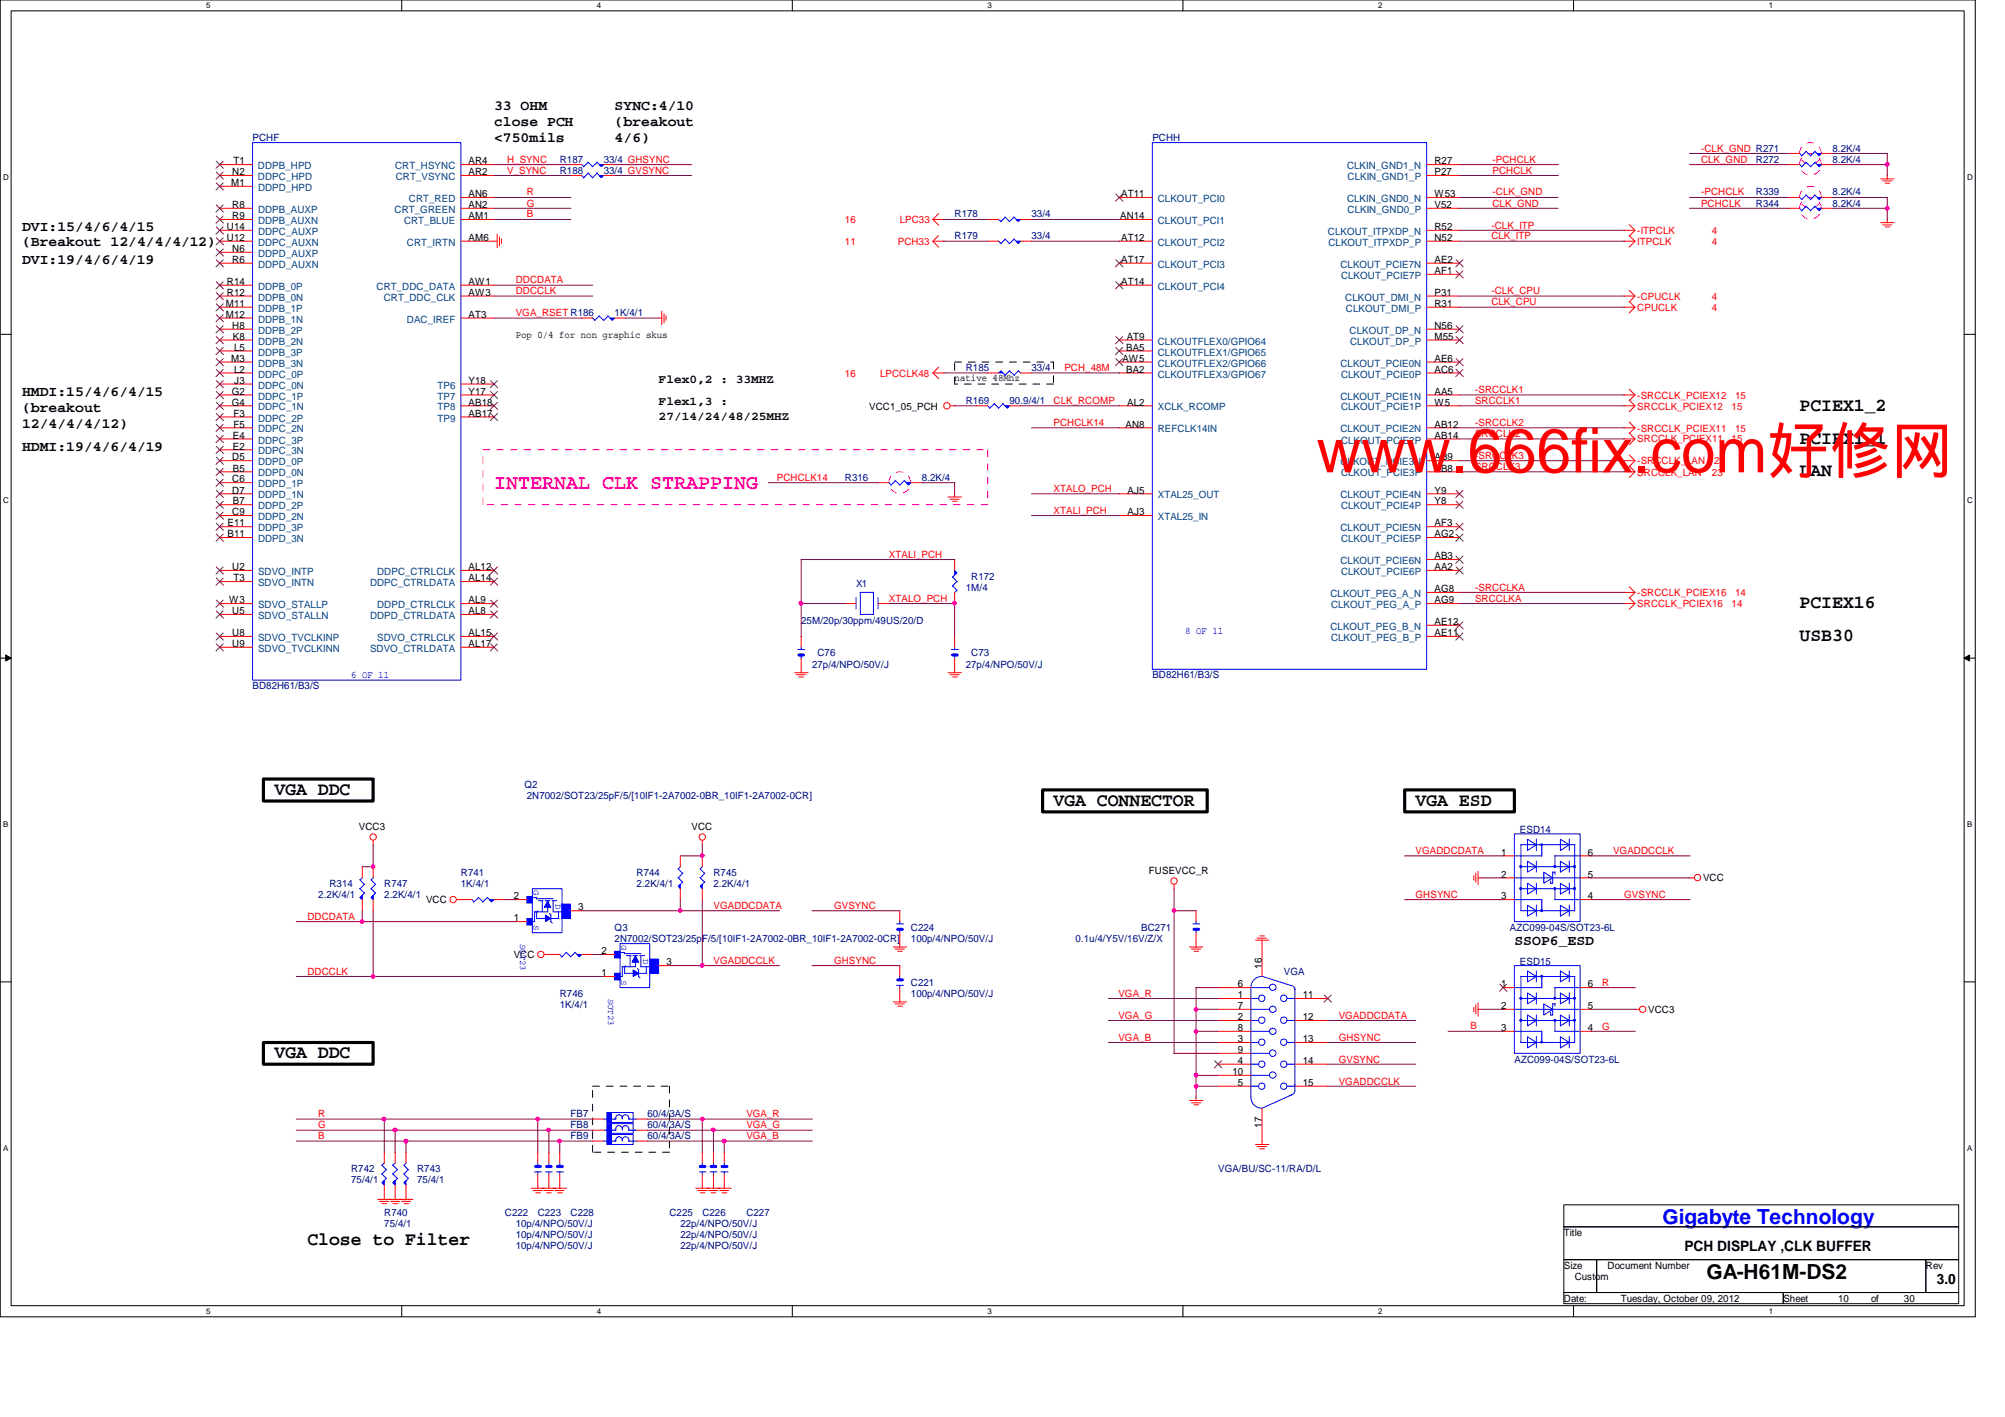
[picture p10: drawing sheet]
<svg xmlns="http://www.w3.org/2000/svg" width="297mm" height="210mm" viewBox="0 0 297 210" stroke-linecap="round" stroke-linejoin="round" font-family="sans-serif">
<defs><g id="words">
<text font-size="9.2" fill="#f00" x="195" y="70">www.666fix.com好修网</text>
<text font-size="3.1" fill="#f0f" x="73.2" y="72.5">INTERNAL CLK STRAPPING</text>
<text font-size="3.1" fill="#00f" x="246.3" y="181.4">Gigabyte Technology</text>
<text font-size="3.1" x="252.8" y="189.5">GA-H61M-DS2</text>
<g font-size="2.8">
<text x="266.6" y="65.7">PCIEX1_1</text>
<text x="266.6" y="60.8">PCIEX1_2</text>
<text x="266.6" y="70.6">LAN</text>
<text x="266.6" y="90.1">PCIEX16</text>
<text x="266.6" y="95">USB30</text>
<text x="40.7" y="117.7">VGA DDC</text>
<text x="156.1" y="119.3">VGA CONNECTOR</text>
<text x="209.7" y="119.3">VGA ESD</text>
<text x="40.7" y="156.8">VGA DDC</text>
<text x="45.5" y="184.4">Close to Filter</text>
</g>
<g font-size="2.1">
<text x="73.2" y="16.3">33 OHM</text>
<text x="91.1" y="16.3">SYNC:4/10</text>
<text x="73.2" y="18.7">close PCH</text>
<text x="73.2" y="21.1">&lt;750mils</text>
<text x="91.1" y="18.7">(breakout</text>
<text x="91.1" y="21.1">4/6)</text>
<text x="3.3" y="34.2">DVI:15/4/6/4/15</text>
<text x="3.3" y="39.1">DVI:19/4/6/4/19</text>
<text x="3.3" y="36.4">(Breakout 12/4/4/4/12)</text>
<text x="3.3" y="58.6">HMDI:15/4/6/4/15</text>
<text x="3.3" y="61">(breakout</text>
<text x="3.3" y="63.4">12/4/4/4/12)</text>
<text x="3.3" y="66.8">HDMI:19/4/6/4/19</text>
<text x="224.4" y="139.9">SSOP6_ESD</text>
<text x="249.6" y="185.3">PCH DISPLAY ,CLK BUFFER</text>
<text x="286.9" y="190.2">3.0</text>
</g>
<g font-size="1.8">
<text x="97.6" y="56.8">Flex0,2 : 33MHZ</text>
<text x="97.6" y="60">Flex1,3 :</text>
<text x="97.6" y="62.2">27/14/24/48/25MHZ</text>
</g>
<g font-size="1.5" fill="#000080">
<text x="37.4" y="20.8">PCHF</text>
<text x="170.7" y="20.8">PCHH</text>
<text x="271.5" y="22.5">8.2K/4</text>
<text x="82.9" y="25.7">R188</text>
<text x="82.9" y="24.1">R187</text>
<text x="89.4" y="25.7">33/4 GVSYNC</text>
<text x="89.4" y="24.1">33/4 GHSYNC</text>
<text x="260.1" y="29">R339</text>
<text x="260.1" y="24.1">R272</text>
<text x="271.5" y="29">8.2K/4</text>
<text x="271.5" y="24.1">8.2K/4</text>
<text x="141.4" y="35.5">R179</text>
<text x="141.4" y="32.2">R178</text>
<text x="152.8" y="35.5">33/4</text>
<text x="152.8" y="32.2">33/4</text>
<text x="260.1" y="30.6">R344</text>
<text x="271.5" y="30.6">8.2K/4</text>
<text x="91.1" y="46.9">1K/4/1</text>
<text x="143.1" y="59.9">R169</text>
<text x="143.1" y="55">R185</text>
<text x="149.6" y="59.9">90.9/4/1</text>
<text x="152.8" y="55">33/4</text>
<text x="125.2" y="71.2">R316</text>
<text x="136.6" y="71.2">8.2K/4</text>
<text x="126.8" y="87">X1</text>
<text x="143.1" y="87.5">1M/4</text>
<text x="143.9" y="85.9">R172</text>
<text x="118.7" y="92.4">25M/20p/30ppm/49US/20/D</text>
<text x="120.3" y="98.9">27p/4/NPO/50V/J</text>
<text x="121.1" y="97.2">C76</text>
<text x="143.1" y="98.9">27p/4/NPO/50V/J</text>
<text x="143.9" y="97.2">C73</text>
<text x="170.7" y="100.5">BD82H61/B3/S</text>
<text x="37.4" y="102.1">BD82H61/B3/S</text>
<text x="77.7" y="116.8">Q2</text>
<text x="78.1" y="118.4">2N7002/SOT23/25pF/5/[10IF1-2A7002-0BR_10IF1-2A7002-0CR]</text>
<text x="225.2" y="123.4">ESD14</text>
<text x="48.8" y="131.4">R314</text>
<text x="56.9" y="131.4">R747</text>
<text x="68.3" y="129.8">R741</text>
<text x="68.3" y="131.4">1K/4/1</text>
<text x="94.3" y="129.8">R744</text>
<text x="94.3" y="131.4">2.2K/4/1</text>
<text x="105.7" y="129.8">R745</text>
<text x="105.7" y="131.4">2.2K/4/1</text>
<text x="47.2" y="133">2.2K/4/1</text>
<text x="56.9" y="133">2.2K/4/1</text>
<text x="91.1" y="137.9">Q3</text>
<text x="135" y="137.9">C224</text>
<text x="169.1" y="137.9">BC271</text>
<text x="223.7" y="137.9">AZC099-04S/SOT23-6L</text>
<text x="91.1" y="139.5">2N7002/SOT23/25pF/5/[10IF1-2A7002-0BR_10IF1-2A7002-0CR]</text>
<text x="135" y="139.5">100p/4/NPO/50V/J</text>
<text x="159.3" y="139.5">0.1u/4/Y5V/16V/Z/X</text>
<text x="225.2" y="142.9">ESD15</text>
<text x="82.9" y="147.7">R746</text>
<text x="82.9" y="149.3">1K/4/1</text>
<text x="135" y="146">C221</text>
<text x="135" y="147.7">100p/4/NPO/50V/J</text>
<text x="190.2" y="144.4">VGA</text>
<text x="224.4" y="157.4">AZC099-04S/SOT23-6L</text>
<text x="84.5" y="167.1">FB8</text>
<text x="84.5" y="165.5">FB7</text>
<text x="95.9" y="167.1">60/4/3A/S</text>
<text x="95.9" y="165.5">60/4/3A/S</text>
<text x="52" y="173.7">R742</text>
<text x="61.8" y="173.7">R743</text>
<text x="84.5" y="168.8">FB9</text>
<text x="95.9" y="168.8">60/4/3A/S</text>
<text x="180.5" y="173.7">VGA/BU/SC-11/RA/D/L</text>
<text x="52" y="175.3">75/4/1</text>
<text x="61.8" y="175.3">75/4/1</text>
<text x="56.9" y="180.2">R740</text>
<text x="56.9" y="181.8">75/4/1</text>
<text x="74.8" y="180.2">C222</text>
<text x="76.4" y="181.8">10p/4/NPO/50V/J</text>
<text x="76.4" y="183.4">10p/4/NPO/50V/J</text>
<text x="76.4" y="185">10p/4/NPO/50V/J</text>
<text x="79.7" y="180.2">C223</text>
<text x="84.5" y="180.2">C228</text>
<text x="99.2" y="180.2">C225</text>
<text x="100.8" y="181.8">22p/4/NPO/50V/J</text>
<text x="100.8" y="183.4">22p/4/NPO/50V/J</text>
<text x="100.8" y="185">22p/4/NPO/50V/J</text>
<text x="104.1" y="180.2">C226</text>
<text x="110.6" y="180.2">C227</text>
</g>
<g font-size="1.5" fill="#f00">
<text x="252" y="22.5">-CLK_GND R271</text>
<text x="75.1" y="24.1">H_SYNC</text>
<text x="75.1" y="25.7">V_SYNC</text>
<text x="78.1" y="29">R</text>
<text x="221.1" y="29">-CLK_GND</text>
<text x="221.1" y="25.7">PCHCLK</text>
<text x="221.1" y="24.1">-PCHCLK</text>
<text x="252" y="29">-PCHCLK</text>
<text x="252" y="24.1">CLK_GND</text>
<text x="78.1" y="30.6">G</text>
<text x="78.1" y="32.2">B</text>
<text x="125.2" y="33">16</text>
<text x="133.3" y="33">LPC33</text>
<text x="220.9" y="33.9">-CLK_ITP</text>
<text x="220.9" y="35.5">CLK_ITP</text>
<text x="221.1" y="30.6">CLK_GND</text>
<text x="242.6" y="34.7">-ITPCLK</text>
<text x="252" y="30.6">PCHCLK</text>
<text x="253.6" y="34.7">4</text>
<text x="76.4" y="42">DDCDATA</text>
<text x="125.2" y="36.3">11</text>
<text x="133" y="36.3">PCH33</text>
<text x="242.6" y="36.3">ITPCLK</text>
<text x="253.6" y="36.3">4</text>
<text x="76.4" y="43.6">DDCCLK</text>
<text x="76.4" y="46.9">VGA_RSET R186</text>
<text x="220.9" y="43.6">-CLK_CPU</text>
<text x="220.9" y="45.2">CLK_CPU</text>
<text x="242.6" y="46.1">CPUCLK</text>
<text x="242.6" y="44.4">-CPUCLK</text>
<text x="253.6" y="46.1">4</text>
<text x="253.6" y="44.4">4</text>
<text x="125.2" y="55.8">16</text>
<text x="130.4" y="55.8">LPCCLK48</text>
<text x="156.1" y="59.9">CLK_RCOMP</text>
<text x="157.7" y="55">PCH_48M</text>
<text x="218.5" y="59.9">SRCCLK1</text>
<text x="218.5" y="58.3">-SRCCLK1</text>
<text x="242.6" y="59.1">-SRCCLK_PCIEX12</text>
<text x="257" y="59.1">15</text>
<text x="156.1" y="63.1">PCHCLK14</text>
<text x="218.5" y="64.7">SRCCLK2</text>
<text x="218.5" y="63.1">-SRCCLK2</text>
<text x="242.6" y="63.9">-SRCCLK_PCIEX11</text>
<text x="242.6" y="65.5">SRCCLK_PCIEX11</text>
<text x="242.6" y="60.7">SRCCLK_PCIEX12</text>
<text x="256.5" y="65.5">15</text>
<text x="256.5" y="60.7">15</text>
<text x="257" y="63.9">15</text>
<text x="115.1" y="71.2">PCHCLK14</text>
<text x="218.5" y="68">-SRCCLK3</text>
<text x="218.5" y="69.6">SRCCLK3</text>
<text x="242.6" y="70.4">SRCCLK_LAN</text>
<text x="242.6" y="68.8">-SRCCLK_LAN</text>
<text x="253.6" y="70.4">23</text>
<text x="254" y="68.8">23</text>
<text x="156.1" y="72.9">XTALO_PCH</text>
<text x="156.1" y="76.1">XTALI_PCH</text>
<text x="131.7" y="82.6">XTALI_PCH</text>
<text x="131.7" y="89.1">XTALO_PCH</text>
<text x="218.5" y="89.1">SRCCLKA</text>
<text x="218.5" y="87.5">-SRCCLKA</text>
<text x="242.6" y="89.9">SRCCLK_PCIEX16</text>
<text x="242.6" y="88.3">-SRCCLK_PCIEX16</text>
<text x="256.5" y="89.9">14</text>
<text x="257" y="88.3">14</text>
<text x="209.7" y="126.5">VGADDCDATA</text>
<text x="239" y="126.5">VGADDCCLK</text>
<text x="45.5" y="136.3">DDCDATA</text>
<text x="105.7" y="134.6">VGADDCDATA</text>
<text x="123.6" y="134.6">GVSYNC</text>
<text x="209.7" y="133">GHSYNC</text>
<text x="240.6" y="133">GVSYNC</text>
<text x="105.7" y="142.7">VGADDCCLK</text>
<text x="123.6" y="142.7">GHSYNC</text>
<text x="45.5" y="144.4">DDCCLK</text>
<text x="165.7" y="147.7">VGA_R</text>
<text x="237.4" y="146">R</text>
<text x="165.7" y="154.1">VGA_B</text>
<text x="165.7" y="150.9">VGA_G</text>
<text x="198.3" y="154.1">GHSYNC</text>
<text x="198.3" y="150.9">VGADDCDATA</text>
<text x="217.9" y="152.4">B</text>
<text x="237.4" y="152.5">G</text>
<text x="198.3" y="157.4">GVSYNC</text>
<text x="198.3" y="160.7">VGADDCCLK</text>
<text x="47.2" y="167.1">G</text>
<text x="47.2" y="165.5">R</text>
<text x="110.6" y="165.5">VGA_R</text>
<text x="110.6" y="167.1">VGA_G</text>
<text x="47.2" y="168.8">B</text>
<text x="110.6" y="168.8">VGA_B</text>
</g>
<g font-size="1.5">
<text x="34.2" y="27.6">M1</text>
<text x="34.4" y="26">N2</text>
<text x="34.6" y="24.3">T1</text>
<text x="69.4" y="24.3">AR4</text>
<text x="69.4" y="26">AR2</text>
<text x="69.4" y="29.2">AN6</text>
<text x="166.1" y="29.2">AT11</text>
<text x="212.5" y="24.3">R27</text>
<text x="212.5" y="26">P27</text>
<text x="212.5" y="29.2">W53</text>
<text x="33.6" y="34.1">U14</text>
<text x="33.6" y="35.7">U12</text>
<text x="34.4" y="30.8">R8</text>
<text x="34.4" y="32.5">R9</text>
<text x="69.4" y="30.8">AN2</text>
<text x="69.4" y="32.5">AM1</text>
<text x="69.4" y="35.7">AM6</text>
<text x="165.9" y="32.5">AN14</text>
<text x="166.1" y="35.7">AT12</text>
<text x="212.5" y="30.8">V52</text>
<text x="212.5" y="34.1">R52</text>
<text x="212.5" y="35.7">N52</text>
<text x="34.4" y="37.3">N6</text>
<text x="34.4" y="38.9">R6</text>
<text x="166.1" y="38.9">AT17</text>
<text x="212.5" y="38.9">AE2</text>
<text x="212.5" y="40.6">AF1</text>
<text x="33.4" y="45.5">M11</text>
<text x="33.4" y="47.1">M12</text>
<text x="33.6" y="42.2">R14</text>
<text x="33.6" y="43.8">R12</text>
<text x="69.4" y="42.2">AW1</text>
<text x="69.4" y="43.8">AW3</text>
<text x="69.4" y="47.1">AT3</text>
<text x="166.1" y="42.2">AT14</text>
<text x="212.5" y="43.8">P31</text>
<text x="212.5" y="45.5">R31</text>
<text x="34.2" y="53.6">M3</text>
<text x="34.4" y="48.7">H8</text>
<text x="34.5" y="50.3">K8</text>
<text x="34.7" y="51.9">L5</text>
<text x="76.4" y="50">Pop 0/4 for non graphic skus</text>
<text x="166.3" y="53.6">AW5</text>
<text x="166.8" y="51.9">BA5</text>
<text x="166.9" y="50.3">AT9</text>
<text x="212.5" y="48.7">N56</text>
<text x="212.5" y="50.3">M55</text>
<text x="212.5" y="53.6">AE6</text>
<text x="34.3" y="58.5">G2</text>
<text x="34.7" y="55.2">L2</text>
<text x="34.7" y="56.9">J3</text>
<text x="69.4" y="56.9">Y18</text>
<text x="69.4" y="58.5">Y17</text>
<text x="141.4" y="56.5">native 48Mhz</text>
<text x="166.8" y="55.2">BA2</text>
<text x="212.5" y="55.2">AC6</text>
<text x="212.5" y="58.5">AA5</text>
<text x="34.3" y="60.1">G4</text>
<text x="34.5" y="65">E4</text>
<text x="34.6" y="61.7">F3</text>
<text x="34.6" y="63.3">F5</text>
<text x="69.4" y="60.1">AB18</text>
<text x="69.4" y="61.7">AB17</text>
<text x="128.8" y="60.7">VCC1_05_PCH</text>
<text x="166.7" y="63.3">AN8</text>
<text x="167" y="60.1">AL2</text>
<text x="212.5" y="60.1">W5</text>
<text x="212.5" y="63.3">AB12</text>
<text x="212.5" y="65">AB14</text>
<text x="34.4" y="68.2">D5</text>
<text x="34.4" y="71.5">C6</text>
<text x="34.5" y="66.6">E2</text>
<text x="34.5" y="69.8">B5</text>
<text x="212.5" y="68.2">AB9</text>
<text x="212.5" y="69.8">AB8</text>
<text x="33.7" y="78">E11</text>
<text x="34.4" y="73.1">D7</text>
<text x="34.4" y="76.3">C9</text>
<text x="34.5" y="74.7">B7</text>
<text x="167" y="73.1">AJ5</text>
<text x="167" y="76.3">AJ3</text>
<text x="212.5" y="73.1">Y9</text>
<text x="212.5" y="74.7">Y8</text>
<text x="212.5" y="78">AF3</text>
<text x="33.7" y="79.6">B11</text>
<text x="212.5" y="79.6">AG2</text>
<text x="212.5" y="82.8">AB3</text>
<text x="33.9" y="89.4">W3</text>
<text x="34.4" y="84.5">U2</text>
<text x="34.6" y="86.1">T3</text>
<text x="69.4" y="84.5">AL12</text>
<text x="69.4" y="86.1">AL14</text>
<text x="69.4" y="89.4">AL9</text>
<text x="212.5" y="84.5">AA2</text>
<text x="212.5" y="87.7">AG8</text>
<text x="212.5" y="89.4">AG9</text>
<text x="34.4" y="91">U5</text>
<text x="34.4" y="94.2">U8</text>
<text x="34.4" y="95.8">U9</text>
<text x="69.4" y="91">AL8</text>
<text x="69.4" y="94.2">AL15</text>
<text x="69.4" y="95.8">AL17</text>
<text x="212.5" y="92.6">AE12</text>
<text x="212.5" y="94.2">AE11</text>
<text x="53.2" y="122.9">VCC3</text>
<text x="102.4" y="122.9">VCC</text>
<text x="170.2" y="129.5">FUSEVCC_R</text>
<text x="222.4" y="126.7">1</text>
<text x="222.4" y="130">2</text>
<text x="235.2" y="126.7">6</text>
<text x="235.2" y="130">5</text>
<text x="252.3" y="130.6">VCC</text>
<text x="63.1" y="133.8">VCC</text>
<text x="76.1" y="133.2">2</text>
<text x="76.1" y="136.5">1</text>
<text x="85.7" y="134.9">3</text>
<text x="222.4" y="133.2">3</text>
<text x="235.2" y="133.2">4</text>
<text x="76.1" y="141.9">VCC</text>
<text x="89.1" y="141.4">2</text>
<text x="98.7" y="143">3</text>
<text x="186.9" y="143.5" transform="rotate(-90 186.9 143.5)">16</text>
<text x="89.1" y="144.6">1</text>
<text x="183.4" y="149.5">7</text>
<text x="183.4" y="147.9">1</text>
<text x="183.4" y="146.3">6</text>
<text x="193" y="147.9">11</text>
<text x="222.4" y="146.3">1</text>
<text x="222.4" y="149.5">2</text>
<text x="235.2" y="146.3">6</text>
<text x="235.2" y="149.5">5</text>
<text x="183.4" y="156">9</text>
<text x="183.4" y="154.4">3</text>
<text x="183.4" y="152.7">8</text>
<text x="183.4" y="151.1">2</text>
<text x="193" y="151.1">12</text>
<text x="193" y="154.4">13</text>
<text x="222.4" y="152.7">3</text>
<text x="235.2" y="152.7">4</text>
<text x="244.2" y="150.1">VCC3</text>
<text x="182.6" y="159.3">10</text>
<text x="183.4" y="160.9">5</text>
<text x="183.4" y="157.6">4</text>
<text x="193" y="157.6">14</text>
<text x="193" y="160.9">15</text>
<text x="186.9" y="167" transform="rotate(-90 186.9 167)">17</text>
<text x="231.7" y="183.1">Title</text>
<text x="231.7" y="188">Size</text>
<text x="233.3" y="189.6">Custom</text>
<text x="238.2" y="188">Document Number</text>
<text x="285.3" y="188">Rev</text>
<text x="231.7" y="192.8">Date:</text>
<text x="240.1" y="192.8">Tuesday, October 09, 2012</text>
<text x="264.2" y="192.8">Sheet</text>
<text x="272.3" y="192.8">10</text>
<text x="277.2" y="192.8">of</text>
<text x="282.1" y="192.8">30</text>
</g>
<g font-size="1.5" fill="#004080">
<text x="38.2" y="25.1">DDPB_HPD</text>
<text x="38.2" y="26.7">DDPC_HPD</text>
<text x="38.2" y="28.3">DDPD_HPD</text>
<text x="58.5" y="25.1">CRT_HSYNC</text>
<text x="58.6" y="26.7">CRT_VSYNC</text>
<text x="60.6" y="29.9">CRT_RED</text>
<text x="171.5" y="29.9">CLKOUT_PCI0</text>
<text x="199.6" y="25.1">CLKIN_GND1_N</text>
<text x="199.6" y="29.9">CLKIN_GND0_N</text>
<text x="199.6" y="26.7">CLKIN_GND1_P</text>
<text x="38.2" y="31.5">DDPB_AUXP</text>
<text x="38.2" y="33.2">DDPB_AUXN</text>
<text x="38.2" y="34.8">DDPC_AUXP</text>
<text x="58.5" y="31.5">CRT_GREEN</text>
<text x="59.9" y="33.2">CRT_BLUE</text>
<text x="171.5" y="33.2">CLKOUT_PCI1</text>
<text x="196.7" y="34.8">CLKOUT_ITPXDP_N</text>
<text x="199.6" y="31.5">CLKIN_GND0_P</text>
<text x="38.2" y="36.4">DDPC_AUXN</text>
<text x="38.2" y="38.1">DDPD_AUXP</text>
<text x="38.2" y="39.7">DDPD_AUXN</text>
<text x="60.3" y="36.4">CRT_IRTN</text>
<text x="171.5" y="36.4">CLKOUT_PCI2</text>
<text x="171.5" y="39.7">CLKOUT_PCI3</text>
<text x="196.8" y="36.4">CLKOUT_ITPXDP_P</text>
<text x="198.6" y="39.7">CLKOUT_PCIE7N</text>
<text x="198.7" y="41.3">CLKOUT_PCIE7P</text>
<text x="38.2" y="42.9">DDPB_0P</text>
<text x="38.2" y="44.5">DDPB_0N</text>
<text x="38.2" y="46.2">DDPB_1P</text>
<text x="38.2" y="47.8">DDPB_1N</text>
<text x="55.8" y="42.9">CRT_DDC_DATA</text>
<text x="56.9" y="44.5">CRT_DDC_CLK</text>
<text x="60.3" y="47.8">DAC_IREF</text>
<text x="171.5" y="42.9">CLKOUT_PCI4</text>
<text x="199.3" y="44.5">CLKOUT_DMI_N</text>
<text x="199.4" y="46.2">CLKOUT_DMI_P</text>
<text x="38.2" y="49.4">DDPB_2P</text>
<text x="38.2" y="51.1">DDPB_2N</text>
<text x="38.2" y="52.7">DDPB_3P</text>
<text x="171.5" y="51.1">CLKOUTFLEX0/GPIO64</text>
<text x="171.5" y="52.7">CLKOUTFLEX1/GPIO65</text>
<text x="199.9" y="49.4">CLKOUT_DP_N</text>
<text x="200" y="51.1">CLKOUT_DP_P</text>
<text x="38.2" y="54.3">DDPB_3N</text>
<text x="38.2" y="55.9">DDPC_0P</text>
<text x="38.2" y="57.6">DDPC_0N</text>
<text x="38.2" y="59.2">DDPC_1P</text>
<text x="64.8" y="57.6">TP6</text>
<text x="64.8" y="59.2">TP7</text>
<text x="171.5" y="54.3">CLKOUTFLEX2/GPIO66</text>
<text x="171.5" y="55.9">CLKOUTFLEX3/GPIO67</text>
<text x="198.6" y="54.3">CLKOUT_PCIE0N</text>
<text x="198.6" y="59.2">CLKOUT_PCIE1N</text>
<text x="198.7" y="55.9">CLKOUT_PCIE0P</text>
<text x="38.2" y="60.8">DDPC_1N</text>
<text x="38.2" y="62.4">DDPC_2P</text>
<text x="38.2" y="64.1">DDPC_2N</text>
<text x="38.2" y="65.7">DDPC_3P</text>
<text x="64.8" y="60.8">TP8</text>
<text x="64.8" y="62.4">TP9</text>
<text x="171.5" y="60.8">XCLK_RCOMP</text>
<text x="171.5" y="64.1">REFCLK14IN</text>
<text x="198.6" y="64.1">CLKOUT_PCIE2N</text>
<text x="198.7" y="60.8">CLKOUT_PCIE1P</text>
<text x="198.7" y="65.7">CLKOUT_PCIE2P</text>
<text x="38.2" y="67.3">DDPC_3N</text>
<text x="38.2" y="68.9">DDPD_0P</text>
<text x="38.2" y="70.6">DDPD_0N</text>
<text x="198.6" y="68.9">CLKOUT_PCIE3N</text>
<text x="198.7" y="70.6">CLKOUT_PCIE3P</text>
<text x="38.2" y="72.2">DDPD_1P</text>
<text x="38.2" y="73.8">DDPD_1N</text>
<text x="38.2" y="75.4">DDPD_2P</text>
<text x="38.2" y="77">DDPD_2N</text>
<text x="171.5" y="73.8">XTAL25_OUT</text>
<text x="171.5" y="77">XTAL25_IN</text>
<text x="198.6" y="73.8">CLKOUT_PCIE4N</text>
<text x="198.7" y="75.4">CLKOUT_PCIE4P</text>
<text x="38.2" y="78.7">DDPD_3P</text>
<text x="38.2" y="80.3">DDPD_3N</text>
<text x="198.6" y="78.7">CLKOUT_PCIE5N</text>
<text x="198.6" y="83.6">CLKOUT_PCIE6N</text>
<text x="198.7" y="80.3">CLKOUT_PCIE5P</text>
<text x="38.2" y="85.2">SDVO_INTP</text>
<text x="38.2" y="86.8">SDVO_INTN</text>
<text x="54.8" y="86.8">DDPC_CTRLDATA</text>
<text x="55.9" y="85.2">DDPC_CTRLCLK</text>
<text x="197.1" y="88.4">CLKOUT_PEG_A_N</text>
<text x="198.7" y="85.2">CLKOUT_PCIE6P</text>
<text x="38.2" y="90.1">SDVO_STALLP</text>
<text x="38.2" y="91.7">SDVO_STALLN</text>
<text x="38.2" y="95">SDVO_TVCLKINP</text>
<text x="54.8" y="91.7">DDPD_CTRLDATA</text>
<text x="55.9" y="90.1">DDPD_CTRLCLK</text>
<text x="55.9" y="95">SDVO_CTRLCLK</text>
<text x="197.1" y="93.3">CLKOUT_PEG_B_N</text>
<text x="197.2" y="90.1">CLKOUT_PEG_A_P</text>
<text x="197.2" y="95">CLKOUT_PEG_B_P</text>
<text x="38.2" y="96.6">SDVO_TVCLKINN</text>
<text x="54.8" y="96.6">SDVO_CTRLDATA</text>
</g>
<g font-size="1.5" fill="#00f">
<text x="175.6" y="93.9">8 OF 11</text>
<text x="52" y="100.4">6 OF 11</text>
</g>
<g font-size="1.3" fill="#00f">
<text x="79" y="131.8" transform="rotate(90 79 131.8)">G</text>
<text x="79" y="137" transform="rotate(90 79 137)">S</text>
<text x="82.3" y="133.9" transform="rotate(90 82.3 133.9)">D</text>
<text x="77.1" y="139.8" transform="rotate(90 77.1 139.8)">SOT23</text>
<text x="92" y="140" transform="rotate(90 92 140)">G</text>
<text x="95.3" y="142.1" transform="rotate(90 95.3 142.1)">D</text>
<text x="90.1" y="147.9" transform="rotate(90 90.1 147.9)">SOT23</text>
<text x="92" y="145.2" transform="rotate(90 92 145.2)">S</text>
</g>
<g font-size="1.2">
<text x="30.6" y="1.2">5</text>
<text x="88.4" y="1.2">4</text>
<text x="146.3" y="1.2">3</text>
<text x="204.2" y="1.2">2</text>
<text x="262" y="1.2">1</text>
<text x=".5" y="26.6">D</text>
<text x="291.4" y="26.6">D</text>
<text x=".5" y="74.5">C</text>
<text x="291.4" y="74.5">C</text>
<text x=".5" y="122.5">B</text>
<text x="291.4" y="122.5">B</text>
<text x=".5" y="170.5">A</text>
<text x="291.4" y="170.5">A</text>
<text x="30.6" y="194.6">5</text>
<text x="88.4" y="194.6">4</text>
<text x="146.3" y="194.6">3</text>
<text x="204.2" y="194.6">2</text>
<text x="262" y="194.6">1</text>
</g>
</g></defs>
<path d="M0 0h292.6v195.1h-292.6zM1.6 1.6h289.4v191.8h-289.4z" fill="none" stroke="#000" stroke-width=".15"/>
<g fill="#fff">
<path d="M30.6 .2h.6v1.3h-.6z"/>
<path d="M30.6 193.6h.6v1.3h-.6z"/>
</g>
<path d="M59.5 0v1.6M59.5 193.4v1.6" fill="none" stroke="#000" stroke-width=".15"/>
<g fill="#fff">
<path d="M88.4 .2h.6v1.3h-.6z"/>
<path d="M88.4 193.6h.6v1.3h-.6z"/>
</g>
<path d="M117.4 0v1.6M117.4 193.4v1.6" fill="none" stroke="#000" stroke-width=".15"/>
<g fill="#fff">
<path d="M146.3 .2h.6v1.3h-.6z"/>
<path d="M146.3 193.6h.6v1.3h-.6z"/>
</g>
<path d="M175.2 0v1.6M175.2 193.4v1.6" fill="none" stroke="#000" stroke-width=".15"/>
<g fill="#fff">
<path d="M204.2 .2h.6v1.3h-.6z"/>
<path d="M204.2 193.6h.6v1.3h-.6z"/>
</g>
<path d="M233.1 0v1.6M233.1 193.4v1.6" fill="none" stroke="#000" stroke-width=".15"/>
<g fill="#fff">
<path d="M262 .2h.6v1.3h-.6z"/>
<path d="M262 193.6h.6v1.3h-.6z"/>
<path d="M.5 25.6h.8v1.3h-.8z"/>
<path d="M291.4 25.6h.8v1.3h-.8z"/>
<path d="M.5 73.5h.8v1.3h-.8z"/>
<path d="M291.4 73.5h.8v1.3h-.8z"/>
</g>
<path d="M0 49.5h1.6M291 49.5h1.6" fill="none" stroke="#000" stroke-width=".15"/>
<g fill="#fff">
<path d="M.5 121.4h.7v1.4h-.7z"/>
<path d="M291.4 121.4h.7v1.4h-.7z"/>
</g>
<path d="M0 97.5h1.6M.8 97l.8 .5-.8 .4zM291 97.5l.8-.5v.9zM291 97.5h1.6" fill="none" stroke="#000" stroke-width=".15"/>
<path d="M.8 97l.8 .5-.8 .4zM291 97.5l.8-.5v.9z" fill="#000"/>
<g fill="#fff">
<path d="M.5 169.4h.7v1.3h-.7z"/>
<path d="M291.4 169.4h.7v1.3h-.7z"/>
</g>
<path d="M0 145.5h1.6M291 145.5h1.6M231.7 178.5h58.5v3.2h-58.5zM231.7 181.7h58.5v4.9h-58.5zM231.7 186.6h4.8v4.9h-4.8zM231.7 191.5h32.5v1.6h-32.5zM236.5 186.6h48.8v4.9h-48.8zM264.2 191.5h26v1.6h-26zM285.3 186.6h4.9v4.9h-4.9z" fill="none" stroke="#000" stroke-width=".15"/>
<path d="M141.4 53.6h14.7M141.4 56.9v-3.3M156.1 53.6v3.3M156.1 56.9h-14.7M87.8 160.9h11.4M87.8 170.7v-9.8M99.2 160.9v9.8M99.2 170.7h-11.4" fill="none" stroke="#000" stroke-width=".15" stroke-dasharray="1 1 1 1 1 1 1 1"/>
<g fill="none" stroke="#f0f" stroke-width=".15" stroke-dasharray="1 1 1 1 1 1 1 1">
<path d="M71.5 66.6h74.8M71.5 74.8v-8.2M146.3 66.6v8.2M146.3 74.8h-74.8"/>
<circle cx="268.2" cy="24.3" r="1.61"/>
<circle cx="268.2" cy="30.9" r="1.61"/>
<circle cx="268.2" cy="29.2" r="1.61"/>
<circle cx="268.2" cy="22.7" r="1.61"/>
<circle cx="133.3" cy="71.5" r="1.61"/>
</g>
<path d="M39 115.4h16.3v3.3h-16.3zM154.5 117h24.3v3.3h-24.3zM208.1 117h16.3v3.3h-16.3zM39 154.4h16.3v3.2h-16.3z" fill="none" stroke="#000" stroke-width=".47"/>
<g fill="none" stroke="#f00" stroke-width=".15">
<path d="M73.2 35.7h.5M73.7 34.7v2M74 35.1v1.3M74.3 35.4v.7M138.2 32.5h1.7M138.2 32.5l.9 .9M138.2 35.7h1.7M138.2 35.7l.9 .9M139.1 31.6l-.9 .9M139.1 34.9l-.9 .8M240.6 35.7h1.6M240.6 34.1h1.6"/>
<path d="M241.4 34.9l.8 .8M241.4 33.3l.8 .8M242.2 35.7l-.8 .9M242.2 34.1l-.8 .9M278.6 33h2M278.6 26.5h2M278.9 33.3h1.4M278.9 26.8h1.4M279.3 33.6h.7M279.3 27.1h.7M279.6 26v.5M279.6 32.5v.5"/>
<path d="M97.6 47.1h.5M98 46.1v2M98.4 46.5v1.3M98.7 46.8v.7M138.2 55.2h1.7M138.2 55.2l.9 .9M139.1 54.4l-.9 .8M240.6 45.5h1.6M240.6 43.9h1.6M240.6 58.5h1.6M241.4 44.7l.8 .8M241.4 43l.8 .9"/>
<path d="M241.4 57.7l.8 .8M241.4 59.3l.8 .8M242.2 45.5l-.8 .9M242.2 43.9l-.8 .8M242.2 58.5l-.8 .8M140.5 73.6h1.9M140.7 74h1.4M140.8 60.1h.7M141.1 74.2h.7M141.4 73.1v.6M240.6 69.9h1.6M240.6 68.2h1.6"/>
<path d="M240.6 63.4h1.6M240.6 65h1.6M240.6 60.1h1.6M241.4 69l.8 .9M241.4 67.4l.8 .8M241.4 62.5l.8 .9M241.4 64.1l.8 .9M242.2 69.9l-.8 .8M242.2 68.2l-.8 .9M242.2 63.4l-.8 .8M242.2 65l-.8 .9M242.2 60.1l-.8 .9"/>
<path d="M117.7 99.6h2M118 99.9h1.3M118.7 99.1v.6M140.5 99.6h1.9M140.7 99.9h1.4M141.4 99.1v.6M240.6 89.4h1.6M240.6 87.8h1.6M241.4 88.5l.8 .9M241.4 86.9l.8 .9M242.2 89.4l-.8 .9M242.2 87.8l-.8 .8"/>
<path d="M118.4 100.3h.6M141.1 100.3h.7M55.3 124.5v.7M67.6 133.3h.7M104 124.5v.7M133.3 139.8v.5M173.9 131v.7M177.2 139.8v.5M186 139.3h2M186.3 139h1.3M186.6 138.6h.7M187 139.2v.6"/>
<path d="M218.3 129.7v.7M218.6 129.3v1.4M218.9 130h.6M219 129.1v2M250.3 130h.7M80.6 141.4h.8M132.3 140.3h2M132.3 148.4h2M132.6 140.6h1.4M132.6 148.7h1.4M133 140.9h.7M133 149h.7"/>
<path d="M133.3 147.9v.6M176.2 140.3h2M176.5 140.6h1.4M176.9 140.9h.7M218.3 149.2v.7M218.6 148.8v1.4M218.9 149.5h.6M219 148.5v2M242.2 149.5h.7M56 177.7h5.2M56.2 178h1.4M56.6 178.3h.7"/>
<path d="M56.9 177.2v.5M57.9 178h1.3M58.2 178.3h.7M58.5 177.2v.5M59.5 178h1.3M59.9 178.3h.6M60.1 177.2v.5M78.7 176h5.2M79 176.4h1.3M79.4 176.7h.6M79.7 175.5v.6M80.6 176.4h1.4"/>
<path d="M81 176.7h.7M81.3 175.5v.6M82.2 176.4h1.4M82.6 176.7h.7M82.9 175.5v.6M103.1 176h5.2M103.4 176.4h1.3M103.8 176.7h.6M104 175.5v.6M105 176.4h1.3M105.4 176.7h.6M105.7 175.5v.6"/>
<path d="M106.6 176.4h1.3M107 176.7h.7M107.3 175.5v.6M176.2 163h2M176.5 163.4h1.4M176.9 163.7h.7M177.2 162.6v.5M186 169.5h2M186.3 169.8h1.3M186.6 170.2h.7M187 169v.6"/>
<circle cx="140.3" cy="60.1" r=".47"/>
<circle cx="55.3" cy="124" r=".47"/>
<circle cx="67.1" cy="133.3" r=".47"/>
<circle cx="104" cy="124" r=".47"/>
<circle cx="173.9" cy="130.5" r=".47"/>
<circle cx="251.5" cy="130" r=".47"/>
<circle cx="80.1" cy="141.4" r=".47"/>
<circle cx="243.4" cy="149.5" r=".47"/>
</g>
<path d="M266.6 29.2l.3 .3M267.5 28.9l.8 .6M267.6 28.9l-.7 .7M268.9 28.9l-.7 .7" fill="none" stroke="#00f" stroke-width=".15"/>
<path d="M269.2 29.3h.7l-.4 .2z" fill-rule="evenodd" fill="#00f"/>
<path d="M268.8 28.9l.7 .6M269.2 29.3h.7l-.4 .2zM141.1 85.5l.7 .7M141.1 86.8l.7 .7M141.8 86.1l-.7 .7M141.8 87.5l-.4 .3M105.2 173.6h1M105.7 172.3v.5M105.7 173.6v.3" fill="none" stroke="#00f" stroke-width=".15"/>
<path d="M265 29.3h1.6M269.9 29.3h1.6M105.7 170.7v1.6M105.7 173.9v1.6" fill="none" stroke="#f00" stroke-width=".15"/>
<path d="M105.4 172.8h.6" fill="none" stroke="#00f" stroke-width=".47"/>
<path d="M141.4 84.5l.4 .3-.4 .4z" fill-rule="evenodd" fill="#00f"/>
<path d="M170.7 21.1h40.7v78h-40.7zM141.4 84.5l.4 .3-.4 .4zM141.8 84.8l-.7 .7M103.7 130l.7 .7M103.7 128.7l.7 .7M104.1 128.3l-.3 .4M104.4 129.3l-.6 .7" fill="none" stroke="#00f" stroke-width=".15"/>
<g fill="none" stroke="#f00" stroke-width=".15">
<path d="M165.8 29.3h4.9M165.8 32.5h4.9M165.8 35.7h4.9M165.8 39h4.9M211.4 29.3h4.8M211.4 35.7h4.8M211.4 39h4.8M211.4 24.4h4.8M211.4 26h4.8M211.4 30.9h4.8M211.4 34.1h4.8M165.8 42.2h4.9"/>
<path d="M165.8 50.4h4.9M165.8 52h4.9M165.8 53.6h4.9M165.8 55.2h4.9M211.4 50.4h4.8M211.4 53.6h4.8M211.4 55.2h4.8M211.4 40.6h4.8M211.4 43.9h4.8M211.4 45.5h4.8M211.4 48.8h4.8M211.4 58.5h4.8"/>
<path d="M165.8 60.1h4.9M165.8 63.4h4.9M165.8 73.1h4.9M165.8 76.4h4.9M211.4 60.1h4.8M211.4 63.4h4.8M211.4 73.1h4.8M211.4 65h4.8M211.4 68.2h4.8M211.4 69.9h4.8M211.4 74.8h4.8M211.4 78h4.8"/>
<path d="M211.4 79.6h4.8M141.4 82.9v1.6M141.4 87.8v1.6M211.4 82.9h4.8M211.4 84.5h4.8M211.4 87.8h4.8M211.4 89.4h4.8M211.4 92.6h4.8M211.4 94.3h4.8"/>
</g>
<g fill="none" stroke="#804000" stroke-width=".15">
<path d="M165.3 28.7l1.1 1.1M165.3 38.5l1.1 1M166.3 28.7l-1 1.1M166.3 38.5l-1 1M215.7 38.5l1.1 1M216.7 38.5l-1 1M165.3 41.7l1.1 1.1M165.3 49.9l1.1 1M165.3 51.5l1.1 1M165.3 53.1l1.1 1.1M166.3 41.7l-1 1.1M166.3 49.9l-1 1"/>
<path d="M166.3 51.5l-1 1M166.3 53.1l-1 1.1M215.7 40.1l1.1 1.1M215.7 48.3l1.1 1M215.7 49.9l1.1 1M215.7 53.1l1.1 1.1M215.7 54.7l1.1 1.1M216.7 40.1l-1 1.1M216.7 48.3l-1 1M216.7 49.9l-1 1M216.7 53.1l-1 1.1M216.7 54.7l-1 1.1"/>
<path d="M215.7 72.6l1.1 1.1M215.7 74.2l1.1 1.1M215.7 77.5l1.1 1.1M215.7 79.1l1.1 1.1M216.7 72.6l-1 1.1M216.7 74.2l-1 1.1M216.7 77.5l-1 1.1M216.7 79.1l-1 1.1M215.7 82.4l1.1 1M215.7 84l1.1 1M215.7 92.1l1.1 1.1M215.7 93.8l1.1 1"/>
<path d="M216.7 82.4l-1 1M216.7 84l-1 1M216.7 92.1l-1 1.1M216.7 93.8l-1 1"/>
</g>
<path d="M103.8 131.3l.2-.3v.7z" fill-rule="evenodd" fill="#00f"/>
<g fill="none" stroke="#00f" stroke-width=".15">
<path d="M103.8 131.3l.2-.3v.7zM104.4 130.6l-.6 .7M224.4 143h9.7v13h-9.7zM224.4 149.5h9.7M225.3 154.4h8M225.3 144.6h8M225.3 144.6v9.8M225.3 147.9h8M225.3 151.2h8M226.3 143.8l1.3 .8-1.3 .9zM226.3 153.6l1.3 .8-1.3 .8zM226.3 147.1l1.3 .8-1.3 .8z"/>
<path d="M226.3 150.4l1.3 .8-1.3 .8zM227.6 143.8v1.7M227.6 147.1v1.6M227.6 150.3v1.7M227.6 153.5v1.7M228.7 148.7l1.3 .8-1.3 .9zM229.7 150v.4M230 148.7v1.7h-.3M230 148.7h.4M230.4 148.7v.3M231.2 153.6l1.3 .8-1.3 .8zM231.2 143.8l1.3 .8-1.3 .9z"/>
<path d="M231.2 147.1l1.3 .8-1.3 .8zM231.2 150.4l1.3 .8-1.3 .8zM232.5 143.8v1.7M232.5 147.1v1.6M232.5 150.3v1.7M232.5 153.5v1.7M233.3 144.6v9.9M103.6 173.6h1M104 172.3v.5M104 173.6v.3"/>
</g>
<path d="M104 126.8v1.6M104 131.7v1.6M104 170.7v1.6M104 173.9v1.6" fill="none" stroke="#f00" stroke-width=".15"/>
<path d="M103.8 172.8h.6" fill="none" stroke="#00f" stroke-width=".47"/>
<path d="M233.1 147.8h.3v.2h-.3z" fill-rule="evenodd" fill="#00f"/>
<path d="M233.1 147.8h.3v.2h-.3z" fill="none" stroke="#00f" stroke-width=".15"/>
<path d="M228.3 144.5h.2v.2h-.2z" fill-rule="evenodd" fill="#00f"/>
<path d="M228.3 144.5h.2v.2h-.2z" fill="none" stroke="#00f" stroke-width=".15"/>
<path d="M230.2 147.8h.2v.2h-.2z" fill-rule="evenodd" fill="#00f"/>
<path d="M230.2 147.8h.2v.2h-.2z" fill="none" stroke="#00f" stroke-width=".15"/>
<path d="M225.2 147.8h.2v.2h-.2z" fill-rule="evenodd" fill="#00f"/>
<path d="M225.2 147.8h.2v.2h-.2z" fill="none" stroke="#00f" stroke-width=".15"/>
<path d="M225.2 151h.2v.2h-.2z" fill-rule="evenodd" fill="#00f"/>
<path d="M225.2 151h.2v.2h-.2z" fill="none" stroke="#00f" stroke-width=".15"/>
<path d="M233.1 151h.3v.2h-.3z" fill-rule="evenodd" fill="#00f"/>
<path d="M233.1 151h.3v.2h-.3z" fill="none" stroke="#00f" stroke-width=".15"/>
<path d="M230.2 151h.2v.2h-.2z" fill-rule="evenodd" fill="#00f"/>
<path d="M230.2 151h.2v.2h-.2z" fill="none" stroke="#00f" stroke-width=".15"/>
<path d="M228.3 154.3l.2 .1-.1 .1z" fill-rule="evenodd" fill="#00f"/>
<g fill="none" stroke="#00f" stroke-width=".15">
<path d="M147.9 35.7l.4 .4M148.9 35.4l.7 .7M148.9 35.4l-.7 .7M150.2 35.4l-.7 .7M141 96.2h1M141.4 95.8v.4M141.4 97v.5M224.3 152.8h4.1M224.5 146.3h3.9M228.3 154.3l.2 .1-.1 .1zM228.4 144.6v1.7M228.4 152.7v1.7"/>
<path d="M230.3 146.3h3.8M230.4 146.3v1.6M230.4 151.2v1.6M230.4 152.8h3.7"/>
</g>
<path d="M141.4 94.3v1.6M141.4 97.5v1.6M222.7 146.3h1.7M222.7 149.5h1.7M222.7 152.8h1.7M234.1 146.3h1.6M234.1 149.5h1.6M234.1 152.8h1.6" fill="none" stroke="#f00" stroke-width=".15"/>
<path d="M222.2 145.8l1.1 1M223.2 145.8l-1 1" fill="none" stroke="#804000" stroke-width=".15"/>
<path d="M141.1 97h.7" fill="none" stroke="#00f" stroke-width=".47"/>
<path d="M150.5 35.7h.7l-.3 .4z" fill-rule="evenodd" fill="#00f"/>
<path d="M86.1 25.9l.4 .4M87.1 25.6l.7 .7M87.2 25.7l-.8 .7M88.5 25.7l-.8 .7M150.2 35.4l.7 .7M150.5 35.7h.7l-.3 .4zM106.8 173.6h1.1M107.3 172.3v.5M107.3 173.6v.3" fill="none" stroke="#00f" stroke-width=".15"/>
<path d="M146.3 35.7h1.6M151.2 35.7h1.6M107.3 170.7v1.6M107.3 173.9v1.6" fill="none" stroke="#f00" stroke-width=".15"/>
<path d="M107 172.8h.7" fill="none" stroke="#00f" stroke-width=".47"/>
<path d="M88.8 26h.6l-.3 .3z" fill-rule="evenodd" fill="#00f"/>
<path d="M88.4 25.6l.7 .7M88.8 26h.6l-.3 .3zM118.2 96.2h1M118.7 95.8v.4M118.7 97v.5M91.9 139.8h4.4v6.5h-4.4zM92.7 143h.1" fill="none" stroke="#00f" stroke-width=".15"/>
<path d="M84.5 26h1.7M89.4 26h1.7M118.7 94.3v1.6M118.7 97.5v1.6" fill="none" stroke="#f00" stroke-width=".15"/>
<path d="M118.4 97h.6" fill="none" stroke="#00f" stroke-width=".47"/>
<path d="M96.3 142.1h1.3v2.1h-1.3z" fill-rule="evenodd" fill="#00f"/>
<path d="M96.3 142.1h1.3v2.1h-1.3z" fill="none" stroke="#00f" stroke-width=".15"/>
<path d="M91.1 140.9h.8v1h-.8z" fill-rule="evenodd" fill="#00f"/>
<path d="M91.1 140.9h.8v1h-.8z" fill="none" stroke="#00f" stroke-width=".15"/>
<path d="M91.1 144.2h.8v1h-.8z" fill-rule="evenodd" fill="#00f"/>
<path d="M91.1 144.2h.8v1h-.8zM92.8 141.6h.7M93.8 141.6h.7" fill="none" stroke="#00f" stroke-width=".15"/>
<path d="M94.1 141.6l.5 .9h-1z" fill="#00f"/>
<path d="M92.5 143.2v1M92.5 144.2h3.3M93.3 141.5v1.7M94.1 141.6l.5 .9h-1zM94.1 141.5v1.7h-1.7" fill="none" stroke="#00f" stroke-width=".15"/>
<path d="M93.8 143.7l.8 .5-.8 .4z" fill="#00f"/>
<g fill="none" stroke="#00f" stroke-width=".15">
<path d="M91.9 141.1h.6v.2M92.2 143.2h.3M92.2 143.2v1.4h-.3M92.5 141.3h2.4M93.8 143.7l.8 .5-.8 .4zM93.8 143.8h.1M94.4 143.5l.2 .2M94.6 143.6v1.1M94.6 144.6l.2 .3M94.8 141.6h.7M94.9 143.2h1.4M94.9 141.5v1.7"/>
<path d="M95.8 143.2v1M89.4 167.4h1.8M91.2 167.5a.51 .51 0 0 1 .4-.7 .51 .51 0 0 1 .6 .5 .51 .51 0 0 1 .6-.5 .51 .51 0 0 1 .4 .7M92.2 167.2v.2"/>
</g>
<path d="M89.4 141.4h1.7M89.4 144.6h1.7M97.6 143h1.6" fill="none" stroke="#f00" stroke-width=".15"/>
<path d="M89.9 166.4h.6v1.5h-.6z" fill-rule="evenodd" fill="#00f"/>
<path d="M78.9 131.7h4.4v6.5h-4.4zM79.7 134.9h.1M89.9 166.4h.6v1.5h-.6zM90.4 166.4h3.4v1.5h-3.4zM93.2 167.4h1.2" fill="none" stroke="#00f" stroke-width=".15"/>
<path d="M87.8 167.4h1.6M94.3 167.4h1.6" fill="none" stroke="#f00" stroke-width=".15"/>
<path d="M83.3 133.9h1.2v2.2h-1.2z" fill-rule="evenodd" fill="#00f"/>
<path d="M83.3 133.9h1.2v2.2h-1.2z" fill="none" stroke="#00f" stroke-width=".15"/>
<path d="M78.1 132.8h.8v1h-.8z" fill-rule="evenodd" fill="#00f"/>
<path d="M78.1 132.8h.8v1h-.8z" fill="none" stroke="#00f" stroke-width=".15"/>
<path d="M78.1 136.1h.8v.9h-.8z" fill-rule="evenodd" fill="#00f"/>
<path d="M78.1 136.1h.8v.9h-.8zM79.8 133.4h.7M80.8 133.4h.6" fill="none" stroke="#00f" stroke-width=".15"/>
<path d="M81.1 133.4l.5 1h-1z" fill="#00f"/>
<path d="M79.5 135.1v1M79.5 136.1h3.3M80.3 133.4v1.7M81.1 133.4v1.7h-1.7M81.1 133.4l.5 1h-1z" fill="none" stroke="#00f" stroke-width=".15"/>
<path d="M80.8 135.5l.8 .6-.8 .4z" fill="#00f"/>
<g fill="none" stroke="#00f" stroke-width=".15">
<path d="M147.3 59.8l.6 .6M147.3 59.8l-.7 .7M148.6 59.8l-.7 .7M146.3 60.1l.3 .3M78.9 133h.6v.1M79.2 135.1h.3M79.2 135.1v1.4h-.3M79.5 133.1h2.5M80.8 135.7h.1M80.8 135.5l.8 .6-.8 .4zM81.4 135.3l.2 .2M81.6 135.5v1.1"/>
<path d="M81.6 136.5l.2 .2M81.8 133.4h.7M81.9 135.1h1.4M82 133.4v1.7M82.8 135v1.1"/>
</g>
<path d="M76.4 133.3h1.7M76.4 136.5h1.7M84.5 134.9h1.7" fill="none" stroke="#f00" stroke-width=".15"/>
<path d="M148.9 60.1h.7l-.3 .3z" fill-rule="evenodd" fill="#00f"/>
<path d="M148.5 59.8l.8 .6M131.6 71.5l.4 .3M132.6 71.2l.7 .6M132.7 71.2l-.7 .7M134 71.2l-.7 .7M148.9 60.1h.7l-.3 .3z" fill="none" stroke="#00f" stroke-width=".15"/>
<path d="M144.7 60.1h1.6M149.6 60.1h1.6" fill="none" stroke="#f00" stroke-width=".15"/>
<path d="M134.3 71.5h.6l-.3 .3z" fill-rule="evenodd" fill="#00f"/>
<path d="M37.4 21.1h30.9v79.6h-30.9zM133.9 71.2l.7 .6M134.3 71.5h.6l-.3 .3zM132.8 146h1M133.3 144.6v.6M133.3 146v.3M89.4 169h1.8M91.2 169.1a.5 .5 0 0 1 .4-.7 .5 .5 0 0 1 .6 .5 .5 .5 0 0 1 .6-.5 .5 .5 0 0 1 .4 .7M92.2 168.8v.2" fill="none" stroke="#00f" stroke-width=".15"/>
<g fill="none" stroke="#f00" stroke-width=".15">
<path d="M32.5 24.4h4.9M32.5 26h4.9M32.5 27.6h4.9M32.5 30.9h4.9M32.5 32.5h4.9M32.5 34.1h4.9M32.5 35.7h4.9M32.5 37.4h4.9M32.5 39h4.9M68.3 24.4h4.9M68.3 26h4.9M68.3 30.9h4.9"/>
<path d="M68.3 32.5h4.9M68.3 35.7h4.9M68.3 29.3h4.9M32.5 42.2h4.9M32.5 43.9h4.9M32.5 45.5h4.9M32.5 47.1h4.9M32.5 48.8h4.9M32.5 50.4h4.9M32.5 52h4.9M32.5 53.6h4.9M32.5 55.2h4.9"/>
<path d="M32.5 56.9h4.9M32.5 58.5h4.9M68.3 42.2h4.9M68.3 43.9h4.9M68.3 47.1h4.9M68.3 56.9h4.9M68.3 58.5h4.9M32.5 71.5h4.9M32.5 60.1h4.9M32.5 61.8h4.9M32.5 63.4h4.9M32.5 65h4.9"/>
<path d="M32.5 66.6h4.9M32.5 68.2h4.9M32.5 69.9h4.9M32.5 73.1h4.9M32.5 74.8h4.9M32.5 76.4h4.9M32.5 78h4.9M32.5 79.6h4.9M68.3 60.1h4.9M68.3 61.8h4.9M130.1 71.5h1.6M134.9 71.5h1.7"/>
<path d="M32.5 84.5h4.9M32.5 86.1h4.9M32.5 89.4h4.9M32.5 91h4.9M32.5 94.3h4.9M32.5 95.9h4.9M68.3 84.5h4.9M68.3 86.1h4.9M68.3 89.4h4.9M68.3 91h4.9M68.3 94.3h4.9M68.3 95.9h4.9"/>
<path d="M133.3 143v1.6M133.3 146.3v1.6"/>
</g>
<g fill="none" stroke="#804000" stroke-width=".15">
<path d="M32 23.9l1.1 1M32 25.5l1.1 1M32 27.1l1.1 1.1M32 30.4l1.1 1M32 32l1.1 1.1M32 33.6l1.1 1.1M32 35.2l1.1 1.1M32 36.9l1.1 1M32 38.5l1.1 1M33.1 23.9l-1.1 1M33.1 25.5l-1.1 1M33.1 27.1l-1.1 1.1"/>
<path d="M33.1 30.4l-1.1 1M33.1 32l-1.1 1.1M33.1 33.6l-1.1 1.1M33.1 35.2l-1.1 1.1M33.1 36.9l-1.1 1M33.1 38.5l-1.1 1M32 41.7l1.1 1.1M32 43.3l1.1 1.1M32 45l1.1 1.1M32 46.6l1.1 1.1M32 48.3l1.1 1M32 49.9l1.1 1"/>
<path d="M32 51.5l1.1 1M32 53.1l1.1 1.1M32 54.7l1.1 1.1M32 56.4l1.1 1M32 58l1.1 1.1M32 59.6l1.1 1.1M33.1 41.7l-1.1 1.1M33.1 43.3l-1.1 1.1M33.1 45l-1.1 1.1M33.1 46.6l-1.1 1.1M33.1 48.3l-1.1 1M33.1 49.9l-1.1 1"/>
<path d="M33.1 51.5l-1.1 1M33.1 53.1l-1.1 1.1M33.1 54.7l-1.1 1.1M33.1 56.4l-1.1 1M33.1 58l-1.1 1.1M33.1 59.6l-1.1 1.1M72.7 56.4l1 1M72.7 58l1 1.1M72.7 59.6l1 1.1M73.7 56.4l-1.1 1M73.7 58l-1.1 1.1M73.7 59.6l-1.1 1.1"/>
<path d="M32 61.3l1.1 1M32 62.9l1.1 1M32 64.5l1.1 1.1M32 66.1l1.1 1.1M32 67.7l1.1 1.1M32 69.4l1.1 1M32 71l1.1 1M32 72.6l1.1 1.1M32 74.2l1.1 1.1M32 75.9l1.1 1M32 77.5l1.1 1.1M32 79.1l1.1 1.1"/>
<path d="M33.1 61.3l-1.1 1M33.1 62.9l-1.1 1M33.1 64.5l-1.1 1.1M33.1 66.1l-1.1 1.1M33.1 67.7l-1.1 1.1M33.1 69.4l-1.1 1M33.1 71l-1.1 1M33.1 72.6l-1.1 1.1M33.1 74.2l-1.1 1.1M33.1 75.9l-1.1 1M33.1 77.5l-1.1 1.1M33.1 79.1l-1.1 1.1"/>
<path d="M72.7 61.3l1 1M73.7 61.3l-1.1 1M32 84l1.1 1M32 85.6l1.1 1.1M32 88.9l1.1 1.1M32 90.5l1.1 1.1M32 93.8l1.1 1M32 95.4l1.1 1M33.1 84l-1.1 1M33.1 85.6l-1.1 1.1M33.1 88.9l-1.1 1.1M33.1 90.5l-1.1 1.1"/>
<path d="M33.1 93.8l-1.1 1M33.1 95.4l-1.1 1M72.7 84l1 1M72.7 85.6l1 1.1M72.7 88.9l1 1.1M72.7 90.5l1 1.1M72.7 93.8l1 1M72.7 95.4l1 1M73.7 84l-1.1 1M73.7 85.6l-1.1 1.1M73.7 88.9l-1.1 1.1M73.7 90.5l-1.1 1.1"/>
<path d="M73.7 93.8l-1.1 1M73.7 95.4l-1.1 1"/>
</g>
<path d="M133 145.2h.7" fill="none" stroke="#00f" stroke-width=".47"/>
<path d="M89.9 168.1h.6v1.4h-.6z" fill-rule="evenodd" fill="#00f"/>
<path d="M69.9 133.2l.3 .4M70.9 132.9l.6 .7M70.9 133l-.7 .6M72.2 133l-.7 .6M89.9 168.1h.6v1.4h-.6zM90.4 168.1h3.4v1.4h-3.4zM93.2 169h1.2" fill="none" stroke="#00f" stroke-width=".15"/>
<path d="M87.8 169h1.6M94.3 169h1.6" fill="none" stroke="#f00" stroke-width=".15"/>
<path d="M72.5 133.3h.7l-.4 .3z" fill-rule="evenodd" fill="#00f"/>
<g fill="none" stroke="#00f" stroke-width=".15">
<path d="M53.3 131.6l.7 .7M53.3 130.3l.7 .7M53.7 130l-.4 .3M54 131l-.7 .7M72.2 132.9l.6 .7M72.5 133.3h.7l-.4 .3zM185.3 157.6h1.2M185.3 154.4h1.2M185.3 151.2h1.2M185.3 146.3h2.8M185.3 146.3v16.3M185.3 147.9h1.2"/>
<path d="M185.3 149.5h2.8M185.3 152.8h2.8M185.3 156h2.8M185.3 159.3h2.8M186.9 144.6l4.3 1.4a.69 .69 0 0 1 .6 .6M187 144.6a1.61 1.61 0 0 0-1.7 1.7M190.7 157.6h1.1M190.7 151.2h1.1M190.7 154.4h1.2M190.7 147.9h1.2M191.8 146.4v14.3M185.3 160.9h1.2"/>
<path d="M190.7 160.9h1.2M191.4 162.2l-4.4 2a1.61 1.61 0 0 1-1.7-1.6M191.8 160.7v.9a.72 .72 0 0 1-.6 .6"/>
<circle cx="186.9" cy="147.9" r=".48"/>
<circle cx="186.9" cy="157.6" r=".47"/>
<circle cx="186.9" cy="151.1" r=".47"/>
<circle cx="186.9" cy="154.4" r=".47"/>
<circle cx="188.6" cy="156" r=".49"/>
<circle cx="188.6" cy="149.5" r=".48"/>
<circle cx="188.6" cy="146.3" r=".48"/>
<circle cx="188.6" cy="152.8" r=".48"/>
<circle cx="188.6" cy="159.2" r=".48"/>
<circle cx="190.2" cy="147.9" r=".48"/>
<circle cx="190.2" cy="157.6" r=".47"/>
<circle cx="190.2" cy="151.1" r=".47"/>
<circle cx="190.2" cy="154.4" r=".47"/>
<circle cx="186.9" cy="160.9" r=".47"/>
<circle cx="190.2" cy="160.9" r=".47"/>
</g>
<g fill="none" stroke="#f00" stroke-width=".15">
<path d="M68.3 133.3h1.6M73.2 133.3h1.6M187 139.8v4.8M180.5 159.3h4.8M180.5 157.6h4.8M180.5 156h4.8M180.5 154.4h4.8M180.5 152.8h4.8M180.5 151.2h4.8M180.5 149.5h4.8M180.5 147.9h4.8M180.5 146.3h4.8"/>
<path d="M191.8 157.6h4.9M191.8 154.4h4.9M191.8 151.2h4.9M191.8 147.9h4.9M180.5 160.9h4.8M187 164.2v4.8M191.8 160.9h4.9"/>
</g>
<path d="M179.9 157.1l1.1 1.1M181 157.1l-1.1 1.1M196.2 147.4l1.1 1.1M197.2 147.4l-1 1.1" fill="none" stroke="#804000" stroke-width=".15"/>
<path d="M53.3 133l.4-.4v.7z" fill-rule="evenodd" fill="#00f"/>
<path d="M53.3 133l.4-.4v.7zM54 132.2l-.7 .8M82.9 141.3l.4 .4M83.9 141l.6 .7M83.9 141.1l-.7 .7M85.2 141.1l-.7 .7" fill="none" stroke="#00f" stroke-width=".15"/>
<path d="M53.7 128.4v1.6M53.7 133.3v1.6" fill="none" stroke="#f00" stroke-width=".15"/>
<path d="M85.5 141.4h.7l-.4 .3z" fill-rule="evenodd" fill="#00f"/>
<path d="M266.6 22.7l.3 .4M267.5 22.4l.8 .7M267.6 22.4l-.7 .7M268.9 22.4l-.7 .7M85.2 141l.6 .7M85.5 141.4h.7l-.4 .3z" fill="none" stroke="#00f" stroke-width=".15"/>
<path d="M81.3 141.4h1.6M86.2 141.4h1.6" fill="none" stroke="#f00" stroke-width=".15"/>
<path d="M269.2 22.7h.7l-.4 .4z" fill-rule="evenodd" fill="#00f"/>
<g fill="none" stroke="#00f" stroke-width=".15">
<path d="M268.8 22.4l.7 .7M269.2 22.7h.7l-.4 .4zM132.8 136.9h1M133.3 136.5v.4M133.3 137.6v.6M59.8 173.9l.7 .7M59.8 172.6l.7 .7M60.2 172.2l-.3 .4M60.5 173.2l-.6 .7M80.8 173.6h1M81.3 172.3v.5M81.3 173.6v.3"/>
<path d="M82.4 173.6h1.1M82.9 172.3v.5M82.9 173.6v.3"/>
</g>
<path d="M265 22.7h1.6M269.9 22.7h1.6M133.3 134.9v1.6M133.3 138.2v1.6M81.3 170.7v1.6M81.3 173.9v1.6M82.9 170.7v1.6M82.9 173.9v1.6" fill="none" stroke="#f00" stroke-width=".15"/>
<path d="M133 137.7h.7M81 172.8h.7M82.6 172.8h.7" fill="none" stroke="#00f" stroke-width=".47"/>
<path d="M60.1 174.9v.6l-.2-.3z" fill-rule="evenodd" fill="#00f"/>
<path d="M86.1 24.3l.4 .4M87.1 24l.7 .7M87.2 24l-.8 .7M88.5 24l-.8 .7M176.7 136.9h1M177.2 136.5v.4M177.2 137.6v.6M60.1 174.9v.6l-.2-.3zM60.5 174.5l-.6 .7M79.2 173.6h1M79.7 172.3v.5M79.7 173.6v.3" fill="none" stroke="#00f" stroke-width=".15"/>
<path d="M177.2 134.9v1.6M177.2 138.2v1.6M60.1 170.7v1.6M60.1 175.5v1.7M79.7 170.7v1.6M79.7 173.9v1.6" fill="none" stroke="#f00" stroke-width=".15"/>
<path d="M176.9 137.7h.7M79.4 172.8h.6" fill="none" stroke="#00f" stroke-width=".47"/>
<path d="M88.8 24.4h.6l-.3 .3z" fill-rule="evenodd" fill="#00f"/>
<path d="M88.4 24l.7 .7M88.8 24.4h.6l-.3 .3zM266.6 24.3l.3 .4M267.5 24l.8 .7M267.6 24l-.7 .7M268.9 24l-.7 .7M126.8 88.5v1.7M127.4 87.8h2M127.5 87.8v3.3M127.5 91h1.9M129.4 87.7v3.3M130.1 88.5v1.7" fill="none" stroke="#00f" stroke-width=".15"/>
<path d="M84.5 24.4h1.7M89.4 24.4h1.7M125.2 89.4h1.6M130.1 89.4h1.6" fill="none" stroke="#f00" stroke-width=".15"/>
<path d="M269.2 24.4h.7l-.4 .3z" fill-rule="evenodd" fill="#00f"/>
<path d="M268.8 24l.7 .7M269.2 24.4h.7l-.4 .3zM54.9 131.6l.7 .7M54.9 130.3l.7 .7M55.3 130l-.3 .3M55.7 131l-.7 .7" fill="none" stroke="#00f" stroke-width=".15"/>
<path d="M265 24.4h1.6M269.9 24.4h1.6" fill="none" stroke="#f00" stroke-width=".15"/>
<path d="M55.3 132.6v.7l-.3-.3z" fill-rule="evenodd" fill="#00f"/>
<path d="M55.3 132.6v.7l-.3-.3zM55.7 132.2l-.7 .8M56.6 173.9l.6 .7M56.6 172.6l.6 .7M57 172.2l-.4 .4M57.3 173.2l-.7 .7" fill="none" stroke="#00f" stroke-width=".15"/>
<path d="M55.3 128.4v1.6M55.3 133.3v1.6" fill="none" stroke="#f00" stroke-width=".15"/>
<path d="M56.6 175.2l.3-.3v.6z" fill-rule="evenodd" fill="#00f"/>
<path d="M100.4 130l.7 .7M100.4 128.7l.7 .7M100.8 128.3l-.3 .4M101.2 129.3l-.7 .7M56.6 175.2l.3-.3v.6zM57.3 174.5l-.7 .7" fill="none" stroke="#00f" stroke-width=".15"/>
<path d="M56.9 170.7v1.6M56.9 175.5v1.7" fill="none" stroke="#f00" stroke-width=".15"/>
<path d="M100.5 131.3l.3-.3v.7z" fill-rule="evenodd" fill="#00f"/>
<g fill="none" stroke="#00f" stroke-width=".15">
<path d="M100.5 131.3l.3-.3v.7zM101.2 130.6l-.7 .7M224.4 123.5h9.7v13h-9.7zM224.4 130h9.7M225.3 134.9h8M225.3 125.1h8M225.3 125.1v9.8M225.3 128.4h8M225.3 131.7h8M226.3 124.3l1.3 .8-1.3 .9zM226.3 134.1l1.3 .8-1.3 .8zM226.3 127.6l1.3 .8-1.3 .8z"/>
<path d="M226.3 130.8l1.3 .9-1.3 .8zM227.6 124.3v1.7M227.6 127.5v1.7M227.6 130.8v1.7M227.6 134.1v1.6M228.7 129.2l1.3 .8-1.3 .8zM229.7 130.5v.3M230 129.2v1.6h-.3M230 129.2h.4M230.4 129.2v.3M231.2 134.1l1.3 .8-1.3 .8zM231.2 124.3l1.3 .8-1.3 .9z"/>
<path d="M231.2 127.6l1.3 .8-1.3 .8zM231.2 130.8l1.3 .9-1.3 .8zM232.5 124.3v1.7M232.5 127.5v1.7M232.5 130.8v1.7M232.5 134.1v1.6M233.3 125.1v9.9"/>
</g>
<path d="M100.8 126.8v1.6M100.8 131.7v1.6" fill="none" stroke="#f00" stroke-width=".15"/>
<path d="M233.1 128.3h.3v.2h-.3z" fill-rule="evenodd" fill="#00f"/>
<path d="M233.1 128.3h.3v.2h-.3z" fill="none" stroke="#00f" stroke-width=".15"/>
<path d="M228.3 125l.2 .1-.1 .2z" fill-rule="evenodd" fill="#00f"/>
<path d="M228.3 125l.2 .1-.1 .2z" fill="none" stroke="#00f" stroke-width=".15"/>
<path d="M230.2 128.3h.2v.2h-.2z" fill-rule="evenodd" fill="#00f"/>
<path d="M230.2 128.3h.2v.2h-.2z" fill="none" stroke="#00f" stroke-width=".15"/>
<path d="M225.2 128.3h.2v.2h-.2z" fill-rule="evenodd" fill="#00f"/>
<path d="M225.2 128.3h.2v.2h-.2z" fill="none" stroke="#00f" stroke-width=".15"/>
<path d="M225.2 131.5h.2v.2h-.2z" fill-rule="evenodd" fill="#00f"/>
<path d="M225.2 131.5h.2v.2h-.2z" fill="none" stroke="#00f" stroke-width=".15"/>
<path d="M233.1 131.5h.3v.2h-.3z" fill-rule="evenodd" fill="#00f"/>
<path d="M233.1 131.5h.3v.2h-.3z" fill="none" stroke="#00f" stroke-width=".15"/>
<path d="M230.2 131.5h.2v.2h-.2z" fill-rule="evenodd" fill="#00f"/>
<path d="M230.2 131.5h.2v.2h-.2z" fill="none" stroke="#00f" stroke-width=".15"/>
<path d="M228.3 134.8h.2v.2h-.2z" fill-rule="evenodd" fill="#00f"/>
<g fill="none" stroke="#00f" stroke-width=".15">
<path d="M224.3 133.3h4.1M224.5 126.8h3.9M228.3 134.8h.2v.2h-.2zM228.4 125.1v1.7M228.4 133.2v1.7M230.3 126.8h3.8M230.4 126.7v1.7M230.4 131.7v1.6M230.4 133.3h3.7M58.2 173.9l.7 .7M58.2 172.6l.7 .7M58.6 172.2l-.4 .4"/>
<path d="M58.9 173.2l-.7 .7"/>
</g>
<path d="M222.7 126.8h1.7M222.7 130h1.7M222.7 133.3h1.7M234.1 126.8h1.6M234.1 130h1.6M234.1 133.3h1.6" fill="none" stroke="#f00" stroke-width=".15"/>
<path d="M58.2 175.2l.3-.3v.6z" fill-rule="evenodd" fill="#00f"/>
<path d="M149.6 54.9l.7 .7M149.6 54.9l-.7 .7M150.9 54.9l.3 .4M150.9 54.9l-.7 .7M58.2 175.2l.3-.3v.6zM58.9 174.5l-.7 .7" fill="none" stroke="#00f" stroke-width=".15"/>
<path d="M58.5 170.7v1.6M58.5 175.5v1.7" fill="none" stroke="#f00" stroke-width=".15"/>
<path d="M147.9 55.2l.4-.3 .3 .3z" fill-rule="evenodd" fill="#00f"/>
<path d="M266.6 30.8l.3 .4M267.5 30.5l.8 .7M267.6 30.6l-.7 .6M268.9 30.6l-.7 .6M147.9 55.2l.4-.3 .3 .3zM148.3 54.9l.7 .7" fill="none" stroke="#00f" stroke-width=".15"/>
<path d="M146.3 55.2h1.6M151.2 55.2h1.6" fill="none" stroke="#f00" stroke-width=".15"/>
<path d="M269.2 30.9h.7l-.4 .3z" fill-rule="evenodd" fill="#00f"/>
<path d="M147.9 32.5l.4 .3M148.9 32.1l.7 .7M148.9 32.2l-.7 .6M150.2 32.2l-.7 .6M268.8 30.5l.7 .7M269.2 30.9h.7l-.4 .3z" fill="none" stroke="#00f" stroke-width=".15"/>
<path d="M265 30.9h1.6M269.9 30.9h1.6" fill="none" stroke="#f00" stroke-width=".15"/>
<path d="M150.5 32.5h.7l-.3 .3z" fill-rule="evenodd" fill="#00f"/>
<path d="M150.2 32.1l.7 .7M150.5 32.5h.7l-.3 .3zM89.4 165.8h1.8M91.2 165.8a.5 .5 0 0 1 .4-.7 .5 .5 0 0 1 .6 .5 .5 .5 0 0 1 .6-.5 .5 .5 0 0 1 .4 .7M92.2 165.6v.2" fill="none" stroke="#00f" stroke-width=".15"/>
<path d="M146.3 32.5h1.6M151.2 32.5h1.6" fill="none" stroke="#f00" stroke-width=".15"/>
<path d="M89.9 164.8h.6v1.5h-.6z" fill-rule="evenodd" fill="#00f"/>
<path d="M87.7 47.1l.4 .4M88.7 46.8l.7 .7M88.8 46.8l-.7 .7M90.1 46.8l-.7 .7M89.9 164.8h.6v1.5h-.6zM90.4 164.8h3.4v1.5h-3.4zM93.2 165.8h1.2" fill="none" stroke="#00f" stroke-width=".15"/>
<path d="M87.8 165.8h1.6M94.3 165.8h1.6" fill="none" stroke="#f00" stroke-width=".15"/>
<path d="M90.4 47.1h.7l-.4 .4z" fill-rule="evenodd" fill="#00f"/>
<path d="M90 46.8l.7 .7M90.4 47.1h.7l-.4 .4z" fill="none" stroke="#00f" stroke-width=".15"/>
<path d="M86.2 47.1h1.6M91.1 47.1h1.6" fill="none" stroke="#f00" stroke-width=".15"/>
<g fill="none" stroke="#800040" stroke-width=".15">
<path d="M73.2 26h11.4M73.2 24.4h11.4M73.2 29.3h11.4M73.2 30.9h11.4M73.2 32.5h11.4M91.1 26h11.4M91.1 24.4h11.4M139.8 35.7h6.5M139.8 32.5h6.6M152.8 35.7h13.1M152.8 32.5h13.1M216.2 29.3h14.6"/>
<path d="M216.2 30.9h14.6M216.2 26h14.7M216.2 24.4h14.7M216.2 35.7h24.5M216.2 34.1h24.5M250.3 24.4h14.7M250.3 29.3h14.7M250.3 22.7h14.7M250.3 30.9h14.7M271.5 24.4h8.1M271.5 29.3h8.1M271.5 22.7h8.1"/>
<path d="M271.5 30.9h8.1M279.6 22.7v3.3M279.6 29.3v3.3M73.2 47.1h13M73.2 43.9h14.6M73.2 42.2h14.6M92.7 47.1h4.9M139.8 55.2h6.6M152.8 55.2h13.1M216.2 43.9h24.5M216.2 45.5h24.5M216.2 58.5h24.5"/>
<path d="M113.8 71.5h16.3M136.6 71.5h4.9M141.4 60.1h3.3M141.4 71.5v1.7M151.2 60.1h14.7M152.8 73.1h13.1M152.8 76.4h13.1M152.8 63.4h13.1M216.2 63.4h24.5M216.2 60.1h24.5M216.2 68.2h24.5M216.2 69.9h24.5"/>
<path d="M216.2 65h24.5M118.7 89.4h6.5M131.7 89.4h9.8M141.4 89.4v4.9M141.5 82.9h-22.8v11.4M216.2 89.4h24.5M216.2 87.8h24.5M43.9 136.5h32.5M53.7 134.9v1.7M53.7 128.4h1.6M55.3 125.1v3.3M55.3 134.9v9.8"/>
<path d="M74.8 133.3h1.6M86.2 134.9h29.3M100.8 126.8h3.3M100.8 133.3v1.7M104 125.1v1.7M104 133.3v9.8M120.3 134.9h13M173.9 134.9h3.3M173.9 131.7v24.4M208.1 126.8h14.6M208.1 133.3h14.6M219.5 130h3.2"/>
<path d="M235.7 130h14.7M235.7 126.8h14.7M235.7 133.3h14.7M43.9 144.6h45.6M87.8 141.4h1.7M99.2 143h16.3M120.3 143h13M164.2 147.9h16.3M164.2 154.4h16.3M164.2 151.2h16.3M173.9 156h6.6M177.2 149.5h3.3"/>
<path d="M177.2 152.8h3.3M177.2 146.3h3.3M177.2 159.3h3.3M177.2 146.3v16.3M196.7 157.6h13M196.7 154.4h13M196.7 151.2h13M214.5 152.8h8.2M219.5 149.5h3.2M235.7 149.5h6.6M235.7 152.8h6.6M235.7 146.3h6.6"/>
<path d="M43.9 169h43.9M43.9 167.4h43.9M43.9 165.8h43.9M56.9 165.8v4.9M58.5 167.4v3.3M60.1 169v1.7M79.7 165.8v4.9M81.3 167.4v3.3M82.9 169v1.7M95.9 169h24.4M95.9 167.4h24.4M95.9 165.8h24.4"/>
<path d="M104 165.8v4.9M105.7 167.4v3.3M107.3 169v1.7M177.2 160.9h3.3M196.7 160.9h13"/>
</g>
<circle cx="118.7" cy="89.4" r=".3" fill="#f0f"/>
<circle cx="118.7" cy="89.4" r=".3" fill="none" stroke="#f0f" stroke-width=".15"/>
<circle cx="279.6" cy="24.3" r=".3" fill="#f0f"/>
<circle cx="279.6" cy="24.3" r=".3" fill="none" stroke="#f0f" stroke-width=".15"/>
<circle cx="141.4" cy="89.4" r=".3" fill="#f0f"/>
<circle cx="141.4" cy="89.4" r=".3" fill="none" stroke="#f0f" stroke-width=".15"/>
<circle cx="55.3" cy="144.6" r=".3" fill="#f0f"/>
<circle cx="55.3" cy="144.6" r=".3" fill="none" stroke="#f0f" stroke-width=".15"/>
<circle cx="104" cy="126.7" r=".3" fill="#f0f"/>
<circle cx="104" cy="126.7" r=".3" fill="none" stroke="#f0f" stroke-width=".15"/>
<circle cx="53.6" cy="136.5" r=".3" fill="#f0f"/>
<circle cx="53.6" cy="136.5" r=".3" fill="none" stroke="#f0f" stroke-width=".15"/>
<circle cx="79.7" cy="165.8" r=".3" fill="#f0f"/>
<circle cx="79.7" cy="165.8" r=".3" fill="none" stroke="#f0f" stroke-width=".15"/>
<circle cx="56.9" cy="165.8" r=".3" fill="#f0f"/>
<circle cx="56.9" cy="165.8" r=".3" fill="none" stroke="#f0f" stroke-width=".15"/>
<circle cx="55.3" cy="128.4" r=".3" fill="#f0f"/>
<circle cx="55.3" cy="128.4" r=".3" fill="none" stroke="#f0f" stroke-width=".15"/>
<circle cx="58.5" cy="167.4" r=".31" fill="#f0f"/>
<circle cx="58.5" cy="167.4" r=".31" fill="none" stroke="#f0f" stroke-width=".15"/>
<circle cx="81.3" cy="167.4" r=".3" fill="#f0f"/>
<circle cx="81.3" cy="167.4" r=".3" fill="none" stroke="#f0f" stroke-width=".15"/>
<circle cx="60.2" cy="169" r=".3" fill="#f0f"/>
<circle cx="60.2" cy="169" r=".3" fill="none" stroke="#f0f" stroke-width=".15"/>
<circle cx="82.9" cy="169" r=".31" fill="#f0f"/>
<circle cx="82.9" cy="169" r=".31" fill="none" stroke="#f0f" stroke-width=".15"/>
<circle cx="100.8" cy="134.9" r=".3" fill="#f0f"/>
<circle cx="100.8" cy="134.9" r=".3" fill="none" stroke="#f0f" stroke-width=".15"/>
<circle cx="104" cy="143" r=".3" fill="#f0f"/>
<circle cx="104" cy="143" r=".3" fill="none" stroke="#f0f" stroke-width=".15"/>
<circle cx="177.2" cy="152.8" r=".3" fill="#f0f"/>
<circle cx="177.2" cy="152.8" r=".3" fill="none" stroke="#f0f" stroke-width=".15"/>
<circle cx="104" cy="165.8" r=".3" fill="#f0f"/>
<circle cx="104" cy="165.8" r=".3" fill="none" stroke="#f0f" stroke-width=".15"/>
<circle cx="177.2" cy="149.5" r=".3" fill="#f0f"/>
<circle cx="177.2" cy="149.5" r=".3" fill="none" stroke="#f0f" stroke-width=".15"/>
<circle cx="107.3" cy="169" r=".31" fill="#f0f"/>
<circle cx="107.3" cy="169" r=".31" fill="none" stroke="#f0f" stroke-width=".15"/>
<circle cx="173.9" cy="134.9" r=".3" fill="#f0f"/>
<circle cx="173.9" cy="134.9" r=".3" fill="none" stroke="#f0f" stroke-width=".15"/>
<circle cx="177.2" cy="159.2" r=".3" fill="#f0f"/>
<circle cx="177.2" cy="159.2" r=".3" fill="none" stroke="#f0f" stroke-width=".15"/>
<circle cx="105.7" cy="167.4" r=".3" fill="#f0f"/>
<circle cx="105.7" cy="167.4" r=".3" fill="none" stroke="#f0f" stroke-width=".15"/>
<circle cx="177.2" cy="160.9" r=".3" fill="#f0f"/>
<circle cx="177.2" cy="160.9" r=".3" fill="none" stroke="#f0f" stroke-width=".15"/>
<circle cx="279.6" cy="30.9" r=".3" fill="#f0f"/>
<circle cx="279.6" cy="30.9" r=".3" fill="none" stroke="#f0f" stroke-width=".15"/>
<use href="#words"/>
</svg>
